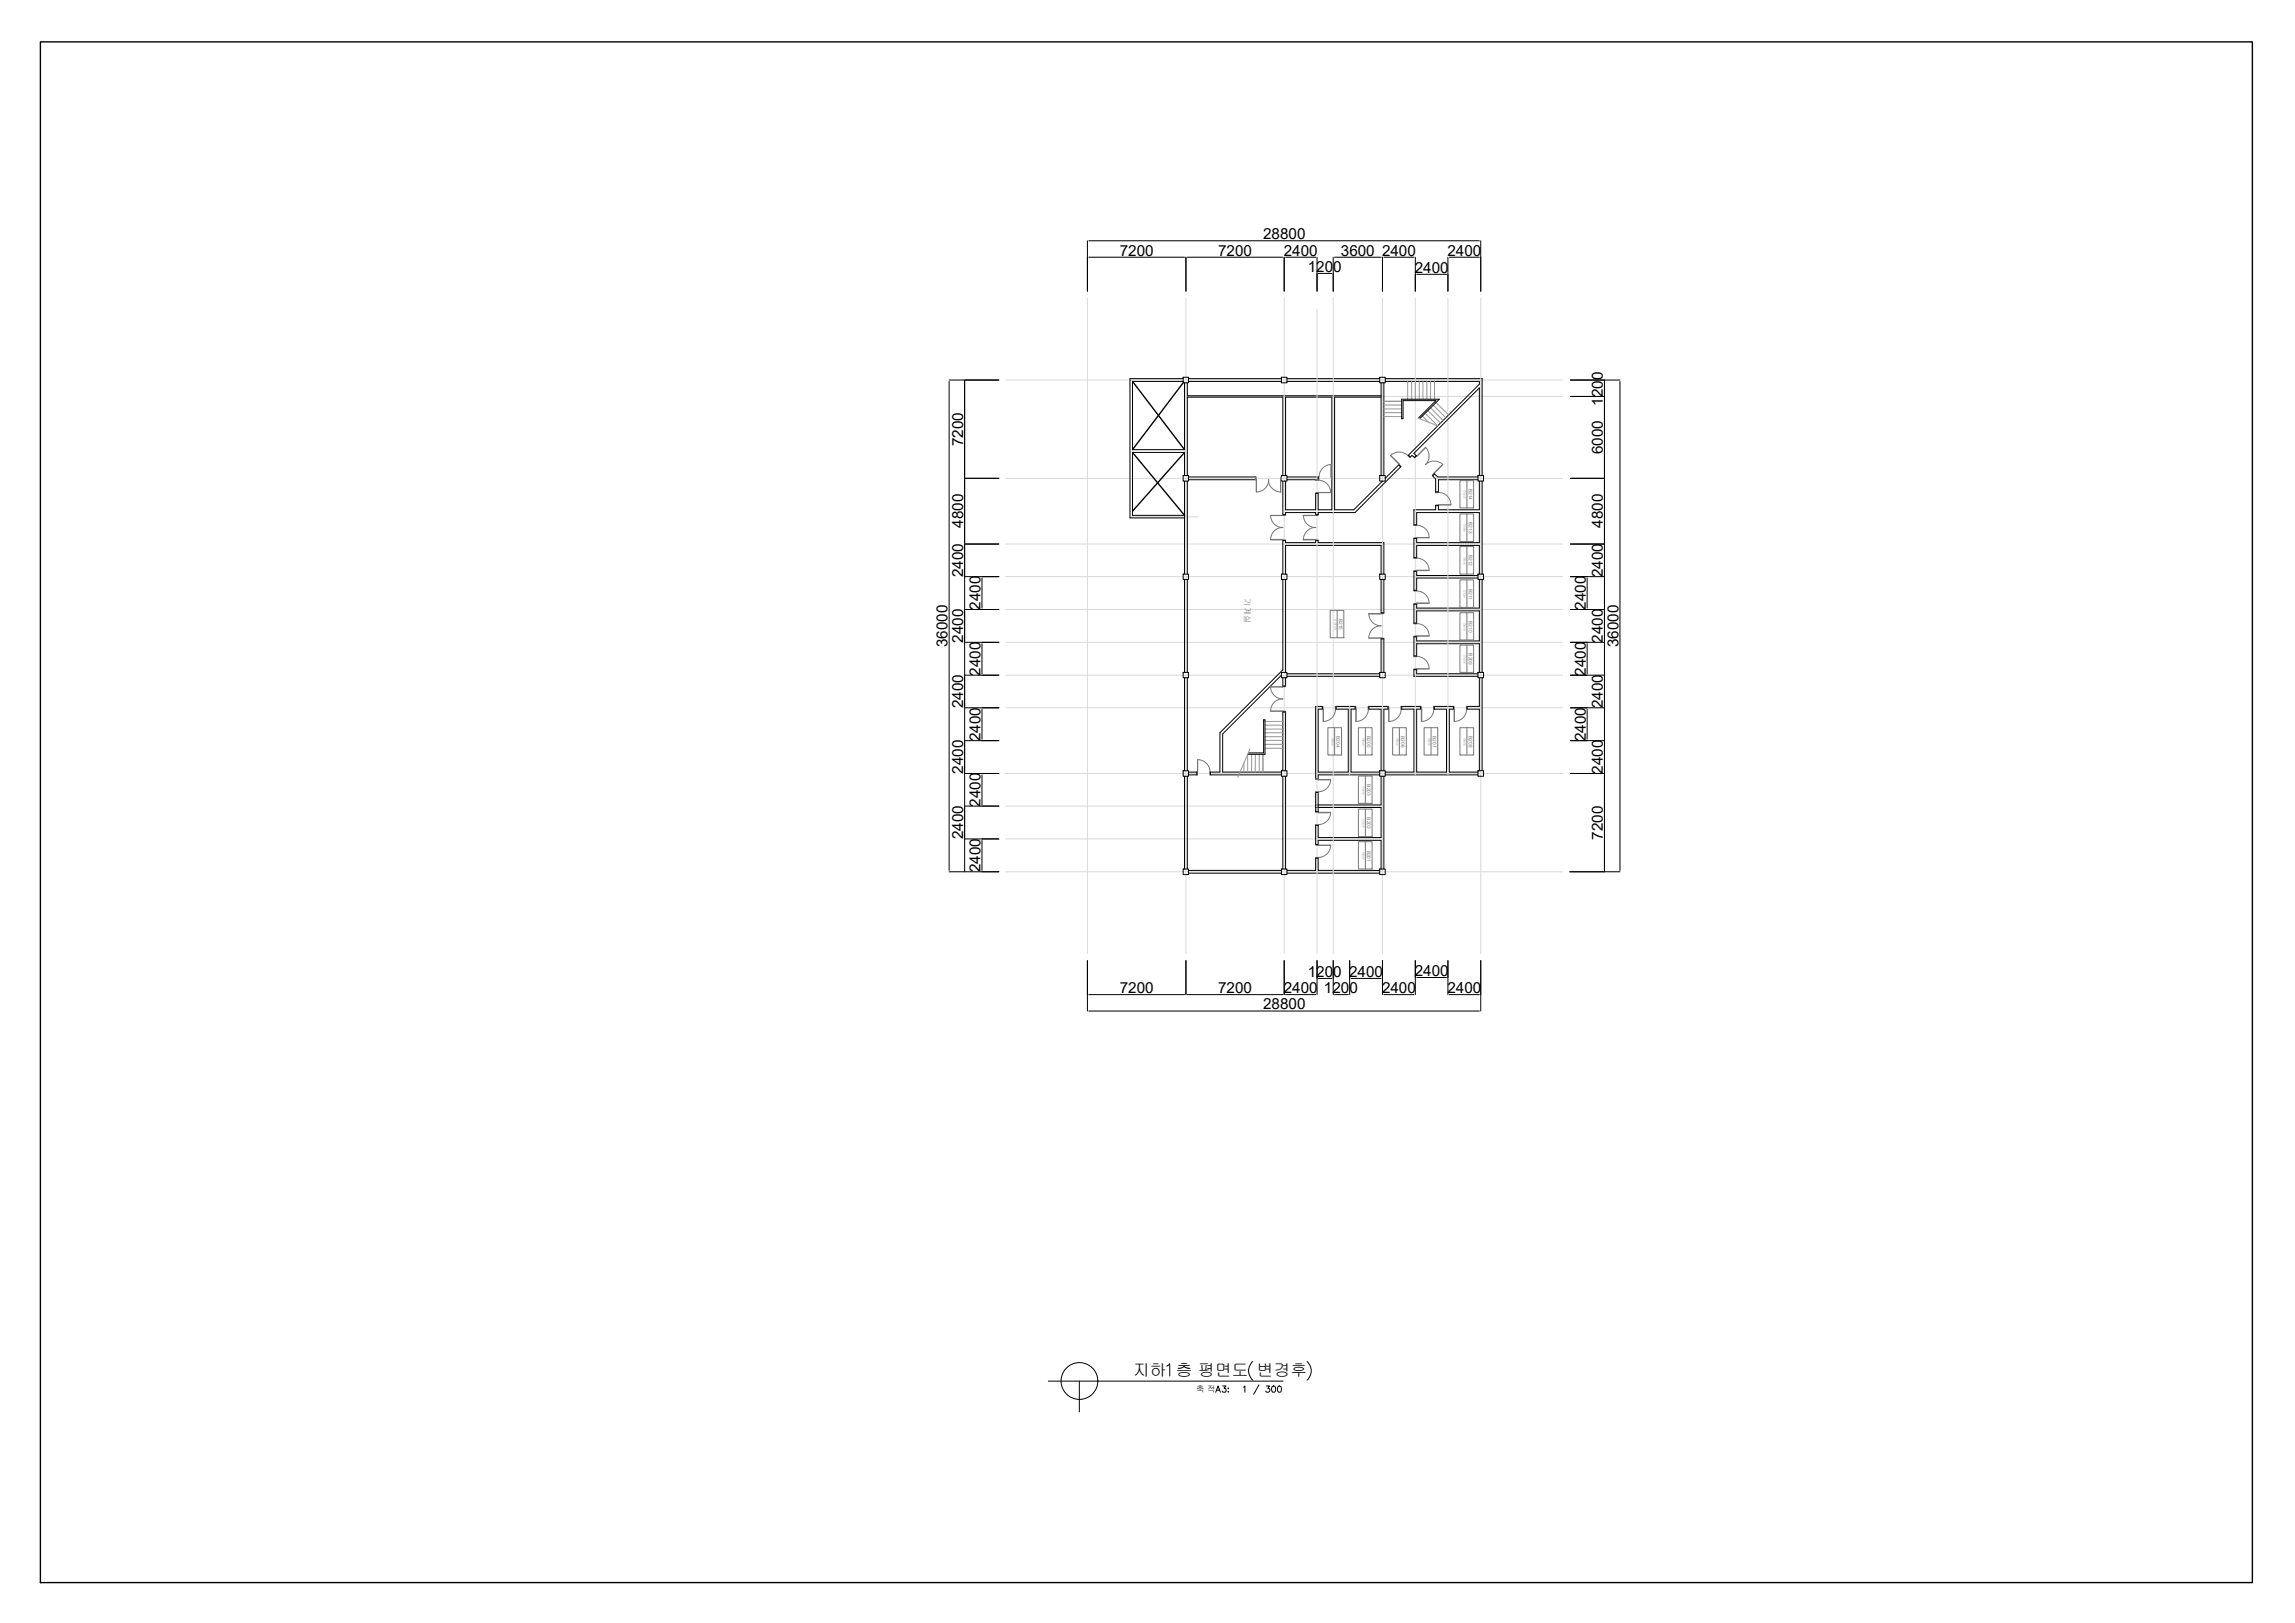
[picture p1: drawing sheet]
<svg xmlns="http://www.w3.org/2000/svg" width="420mm" height="297mm" viewBox="0 0 420 297" stroke-linecap="round" stroke-linejoin="round" font-family="sans-serif">
<defs><g id="words">
<text font-size="3.1" x="207.5" y="251.8">지하 층 평면도 변경후</text>
<g font-size="2.8">
<text x="205" y="46.8">7200</text>
<text x="223" y="46.8">7200</text>
<text x="231.3" y="43.8">28800</text>
<text x="235" y="46.8">2400</text>
<text x="245.5" y="46.8">3600</text>
<text x="253" y="46.8">2400</text>
<text x="265" y="46.8">2400</text>
<text x="239.4" y="49.7">1200</text>
<text x="259" y="50">2400</text>
<text x="293.4" y="74.3" transform="rotate(-90 293.4 74.3)">1200</text>
<text x="176.3" y="81.7" transform="rotate(-90 176.3 81.7)">7200</text>
<text x="293.4" y="83.1" transform="rotate(-90 293.4 83.1)">6000</text>
<text x="176.3" y="96.6" transform="rotate(-90 176.3 96.6)">4800</text>
<text x="293.4" y="96.6" transform="rotate(-90 293.4 96.6)">4800</text>
<text x="176.3" y="105.6" transform="rotate(-90 176.3 105.6)">2400</text>
<text x="293.4" y="105.6" transform="rotate(-90 293.4 105.6)">2400</text>
<text x="179.5" y="111.6" transform="rotate(-90 179.5 111.6)">2400</text>
<text x="290.3" y="111.6" transform="rotate(-90 290.3 111.6)">2400</text>
<text x="173.5" y="118.4" transform="rotate(-90 173.5 118.4)">36000</text>
<text x="176.3" y="117.6" transform="rotate(-90 176.3 117.6)">2400</text>
<text x="293.4" y="117.6" transform="rotate(-90 293.4 117.6)">2400</text>
<text x="296.3" y="118.4" transform="rotate(-90 296.3 118.4)">36000</text>
<text x="179.5" y="123.7" transform="rotate(-90 179.5 123.7)">2400</text>
<text x="290.3" y="123.7" transform="rotate(-90 290.3 123.7)">2400</text>
<text x="176.3" y="129.6" transform="rotate(-90 176.3 129.6)">2400</text>
<text x="293.4" y="129.6" transform="rotate(-90 293.4 129.6)">2400</text>
<text x="179.5" y="135.6" transform="rotate(-90 179.5 135.6)">2400</text>
<text x="290.3" y="135.6" transform="rotate(-90 290.3 135.6)">2400</text>
<text x="176.3" y="141.6" transform="rotate(-90 176.3 141.6)">2400</text>
<text x="293.4" y="141.6" transform="rotate(-90 293.4 141.6)">2400</text>
<text x="179.5" y="147.6" transform="rotate(-90 179.5 147.6)">2400</text>
<text x="176.3" y="153.6" transform="rotate(-90 176.3 153.6)">2400</text>
<text x="293.4" y="153.7" transform="rotate(-90 293.4 153.7)">7200</text>
<text x="179.5" y="159.6" transform="rotate(-90 179.5 159.6)">2400</text>
<text x="239.4" y="178.8">1200</text>
<text x="247" y="178.8">2400</text>
<text x="259" y="178.6">2400</text>
<text x="205" y="181.8">7200</text>
<text x="223" y="181.8">7200</text>
<text x="231.3" y="184.7">28800</text>
<text x="235" y="181.8">2400</text>
<text x="242.4" y="181.8">1200</text>
<text x="253" y="181.8">2400</text>
<text x="265" y="181.8">2400</text>
</g>
<text font-size="1.5" fill="#757575" x="227.9" y="109.5" transform="rotate(90 227.9 109.5)">기계실</text>
<text font-size="1.5" x="219" y="254.8">축 적</text>
<g font-size=".9" fill="#757575">
<text x="268.9" y="89.5" transform="rotate(90 268.9 89.5)">B214</text>
<text x="268.9" y="95.6" transform="rotate(90 268.9 95.6)">B213</text>
<text x="268.9" y="101.6" transform="rotate(90 268.9 101.6)">B212</text>
<text x="268.9" y="107.7" transform="rotate(90 268.9 107.7)">B211</text>
<text x="245.1" y="113.2" transform="rotate(90 245.1 113.2)">B215</text>
<text x="268.9" y="113.7" transform="rotate(90 268.9 113.7)">B210</text>
<text x="268.9" y="119.6" transform="rotate(90 268.9 119.6)">B209</text>
<text x="244.7" y="134.7" transform="rotate(90 244.7 134.7)">B204</text>
<text x="250.3" y="134.7" transform="rotate(90 250.3 134.7)">B205</text>
<text x="256.5" y="134.7" transform="rotate(90 256.5 134.7)">B206</text>
<text x="262.3" y="134.7" transform="rotate(90 262.3 134.7)">B207</text>
<text x="268.9" y="134.7" transform="rotate(90 268.9 134.7)">B208</text>
<text x="250.3" y="143.6" transform="rotate(90 250.3 143.6)">B203</text>
<text x="250.3" y="149.6" transform="rotate(90 250.3 149.6)">B202</text>
<text x="250.3" y="155.7" transform="rotate(90 250.3 155.7)">B201</text>
</g>
<g font-size=".5" fill="#757575">
<text x="268" y="89.7" transform="rotate(90 268 89.7)">연습실</text>
<text x="268" y="95.9" transform="rotate(90 268 95.9)">연습실</text>
<text x="268" y="101.9" transform="rotate(90 268 101.9)">연습실</text>
<text x="268" y="107.9" transform="rotate(90 268 107.9)">연습실</text>
<text x="244.3" y="113.4" transform="rotate(90 244.3 113.4)">GUITAR</text>
<text x="268" y="114" transform="rotate(90 268 114)">연습실</text>
<text x="268" y="119.9" transform="rotate(90 268 119.9)">연습실</text>
<text x="243.8" y="135" transform="rotate(90 243.8 135)">연습실</text>
<text x="249.4" y="135" transform="rotate(90 249.4 135)">연습실</text>
<text x="255.7" y="135" transform="rotate(90 255.7 135)">연습실</text>
<text x="261.4" y="135" transform="rotate(90 261.4 135)">연습실</text>
<text x="268" y="135" transform="rotate(90 268 135)">연습실</text>
<text x="249.4" y="143.8" transform="rotate(90 249.4 143.8)">연습실</text>
<text x="249.4" y="149.9" transform="rotate(90 249.4 149.9)">연습실</text>
<text x="249.4" y="155.9" transform="rotate(90 249.4 155.9)">연습실</text>
</g>
</g></defs>
<!-- layer: DOOR -->
<g fill="none" stroke="#757575" stroke-width=".18">
<path d="M229.9 87.3h.1v.5h-.1zM230 87.8v2.2M232.2 87.8a2.26 2.26 0 0 0 2.3 2.2l-.1-2.2v2.2M232.3 87.8a2.26 2.26 0 0 1-2.3 2.2v-2.2M232.6 94.3a2.26 2.26 0 0 0 2.3 2.3M232.6 98.7h2.3l-2.3 .1M232.6 94.3h2.3M234.5 87.3h.1v.5h-.1zM234.9 94.2h.5v.1h-.5zM234.9 98.8h.5v.1h-.5zM234.9 94.3l-2.3 .1M234.9 96.5a2.26 2.26 0 0 0-2.3 2.3"/>
<path d="M238.6 94.3h2.3M238.6 98.7h2.3l-2.3 .1M238.6 94.3a2.26 2.26 0 0 0 2.3 2.3M240.9 94.2h.4v.1h-.4zM240.9 98.8h.4v.1h-.4zM240.9 87.8h.4v.1h-.4zM240.9 94.3l-2.3 .1M240.9 96.5a2.26 2.26 0 0 0-2.3 2.3M241.3 87.3h.2v.5h-.2zM241.3 87.9a2.26 2.26 0 0 1 2.3 2.3h-2.7v.1h.4v-.2h2.3M243.7 85v2.3h.1v.5l-.1-2.8M243.8 85a2.26 2.26 0 0 0-2.3 2.3"/>
<path d="M254.6 83.4l1.6 1.5-.1 .2 .3 .3 .1-.1-1.9-1.9a2.23 2.23 0 0 1 3.2 0M257.8 83.4v-.1l.4 .4h-.1zM258.9 96.1h.5v.1h-.5zM258.9 98.4h.5v.2h-.5zM258.9 83.7l.4-.3 .1 .1-.4 .3zM259.4 98.4h2.2M259.4 96.1a2.26 2.26 0 0 1 2.2 2.3M261 85a2.26 2.26 0 0 1 3.2 0M261 81.9l-1.6 1.6 1.6-1.6a2.26 2.26 0 0 1 0 3.2M262.2 87l.3-.3h.1l-.3 .4zM262.8 90h.5v.2h-.5zM263.4 90.1a2.26 2.26 0 0 1 2.2 2.3"/>
<path d="M264.1 85l-1.6 1.7M265.6 92.4h-2.3v.1h-.5v-.1h2.8M250.6 112.3a2.26 2.26 0 0 0 2.3 2.3M250.6 112.3h2.2M252.8 112.2h.6v.1h-.6zM252.8 116.8h.6v.1h-.6zM252.8 112.3l-2.2 .1M252.9 114.5a2.26 2.26 0 0 0-2.3 2.3h2.2h-2.2M258.9 102.1h.5v.1h-.5zM258.9 108h.5v.2h-.5zM258.9 114h.5v.2h-.5zM259.4 102.2a2.26 2.26 0 0 1 2.2 2.2"/>
<path d="M259.4 108.2a2.26 2.26 0 0 1 2.2 2.2M259.4 114.1a2.26 2.26 0 0 1 2.2 2.3M261.6 104.4h-2.2v.2h-.5v-.2h2.7M261.6 110.4h-2.2v.2h-.5v-.2h2.7M261.6 116.4h-2.2v.1h-.5v-.1h2.7M219.2 139.1v2.7h-.1v-.5h.2v-2.2M219.3 139a2.26 2.26 0 0 1 2.2 2.3M234.9 125.7h-2.3a2.26 2.26 0 0 0 2.3 2.2M234.9 125.6h.5v.1h-.5zM234.9 130.2h.5v.1h-.5zM234.9 125.7h-2.3M234.9 127.9a2.26 2.26 0 0 0-2.3 2.3h2.3l-2.3-.1"/>
<path d="M242.2 132v-2.7h-.1v.5h.2v2.2M244.5 129.3h.1v.5h-.1zM244.5 129.8a2.26 2.26 0 0 1-2.3 2.2M248.1 129.3h.1v.5h-.1zM250.5 129.3h.1v.5h-.1zM250.5 129.8a2.26 2.26 0 0 1-2.3 2.2v-2.2M256.5 129.3h.1v.5h-.1zM256.5 129.8a2.26 2.26 0 0 1-2.3 2.2v-2.7h-.1v.5h.2v2.2M258.9 120.1h.5v.1h-.5zM259.4 120.1a2.26 2.26 0 0 1 2.2 2.3M260.2 132v-2.7h-.1v.5h.2v2.2M261.6 122.4h-2.2v.2h-.5v-.2h2.7"/>
<path d="M262.5 129.3h.1v.5h-.1zM262.5 129.8a2.26 2.26 0 0 1-2.3 2.2M268.5 129.3h.1v.5h-.1zM268.5 129.8a2.26 2.26 0 0 1-2.3 2.2v-2.7h-.1v.5h.2v2.2M221.5 141.3h.1v.5h-.1zM240.9 150.9h.4v.1h-.4zM240.9 144.9h.4v.1h-.4zM240.9 156.9h.4v.2h-.4zM243.6 148.8h-2.3v-.3h-.4v.2h2.7a2.26 2.26 0 0 1-2.3 2.2M243.6 142.7h-2.3v-.2h-.4v.2h2.7a2.26 2.26 0 0 1-2.3 2.2M243.6 154.7h-2.7v-.1h.4v.1h2.3M243.6 154.7a2.26 2.26 0 0 1-2.3 2.2"/>
</g>
<!-- layer: CENTER -->
<g fill="none" stroke="#d9d9d9" stroke-width=".18">
<path d="M199.1 54.6v119.9M217.1 54.6v119.9M235.1 54.6v119.9M241.1 56.6v117.9M244.1 54.6v119.9M253.1 54.6v119.9M259.1 54.6v87.2M265.1 54.6v87.2M271.1 54.6v119.9M184.1 69.6h102M216.9 72.6h69.2M184.1 87.5h102"/>
<path d="M184.1 99.6h102M207.1 94.6h12.2M184.1 105.5h102M184.1 117.6h102M184.1 111.5h102M184.1 123.6h102M184.1 129.5h102M247.1 129.3v12.5M184.1 141.6h102M184.1 147.5h69.3M184.1 153.5h69.3M184.1 159.6h102"/>
</g>
<!-- layer: wall -->
<g fill="none" stroke="#000" stroke-width=".18">
<path d="M216.6 69.3h-9.7v25.5h10M216.6 69.8h-9.3v12.5h9.6v-12.2M217.4 70.1v2.3h35.4M217.6 69.3h17M217.6 69.8h17M235.6 69.3h17M235.6 69.8h17M252.8 72.7h-8.5v20.6h3.5l5.3-5.2M252.8 70.1v16.9M253.4 70.1v16.9M253.6 69.8h17.2v.5l-13 13 .4 .4 .3-.3 .4 .3 .4-.3-.4-.4 11.9-12v16M253.6 69.3h17.7v17.7"/>
<path d="M259.7 76.5l3.2-3.2h-6v3.3h-.3v-3.5h6.9l-3.6 3.5M216.9 87v-4.2h-9.6v11.5h9.6M216.9 88.1v17M217.4 87v-14.3h17.5v14.3M217.4 88.1v17M217.6 87.3h12.3v.5h-12.3M235.4 87v-14.3h8.4v20.6h-2.5v-3h-.4v3h-5.5v-5.2M235.6 87.3h5.7v.5h-5.7M253.6 87.5l2.5-2.4 .3 .3-8.3 8.4h-6.8v.4h-.4v-.4h-5.5v.4h-.5v-6.1M270.6 87.3h-7.4l-.6-.6-.3 .4 .5 .6v2.3h.5v-2.2h7.3M270.8 88.1v5.2h-7.5v-.8h-.5v.8h-3.9v2.8h.5v-2.3h11.4v5.5h-11.4v-.7h-.5v3.5h.5v-2.3h11.4v5.3M271.3 88.1v17"/>
<path d="M216.9 106v17.1M217.4 106v17.1M234.9 105.1v-6.2h.5v.4h5.5v-.4h.4v.4h12.1v5.8M234.9 106v16.6l-11.6 11.5v7.2h-1.7v.5h13M235.4 105.1v-5.3h17.4v5.3M235.4 106v17.1M252.8 106v6.2h.6v-6.2M270.6 105.3h-11.2v-.7h-.5v3.4h.5v-2.2h11.2M270.8 106v5.3h-11.4v-.7h-.5v3.4h.5v-2.2h11.4v5.5h-11.4v-.8h-.5v3.6h.5v-2.3h11.4v5.3M271.3 106v17.1M216.9 124v17.1M217.4 124v17.1"/>
<path d="M228.5 137.8h2.8v-6.1h.3v6.3h-3.2M234.6 123.6l-10.8 10.7v7h10.8M234.9 124v1.6h.5v-1.6M235.6 123.3h17M235.6 123.8h17M252.8 123.1v-6.2h.6v6.2M270.6 123.3h-11.2v-.7h-.5v1.2h11.7M270.8 124v5.3h-2.2v.5h2.2v11.3M271.3 124v17.1M216.9 142.1v16.9M217.4 142.1v16.9M217.6 141.3h1.5v.5h-1.5"/>
<path d="M217.6 159.3h17M217.6 159.8h17M234.9 141.1v-10.8h.5v10.8M234.9 142.1v16.9M235.4 142.1v16.9M235.6 159.3h5.3v-2.2h.4v2.2h11.3M235.6 159.8h17M240.9 147.8h11.9v5.5h-11.5v-2.3h-.4v3.6h.4v-.8h11.5v5.2M240.9 145h.4v3.5h-.4zM252.6 141.3h-5.3v-11.5h.8v-.5h-3.5v.5h2.2v11.5h-5.5v-11.5h.8v-.5h-1.2v13.2h.4v-.7h11.3M252.8 141.1v-11.3h-2.2v-.5h3.5v.5h-.7v11.3M252.8 142.1v5.2h-11.9"/>
<path d="M253.4 142.1v16.9M253.6 141.3h5.3v-11.5h-2.3v-.5h3.5v.5h-.7v11.5h5.4v-11.5h-2.2v-.5h3.5v.5h-.8v11.5h5.3M253.6 141.8h17"/>
</g>
<!-- layer: 0e -->
<g fill="none" stroke="#000" stroke-width=".18">
<path d="M216.6 69h1v1.1h-1zM234.6 69h1v1.1h-1zM252.6 69h1v1.1h-1zM216.6 87h1v1.1h-1zM234.6 87h1v1.1h-1zM252.6 87h1v1.1h-1zM270.6 87h1v1.1h-1zM216.6 105.1h1v.9h-1zM234.6 105.1h1v.9h-1zM252.6 105.1h1v.9h-1zM270.6 105.1h1v.9h-1zM216.6 123.1h1v.9h-1z"/>
<path d="M234.6 123.1h1v.9h-1zM252.6 123.1h1v.9h-1zM270.6 123.1h1v.9h-1zM216.6 141.1h1v1h-1zM216.6 159h1v1.1h-1zM234.6 141.1h1v1h-1zM234.6 159h1v1.1h-1zM252.6 141.1h1v1h-1zM252.6 159h1v1.1h-1zM270.6 141.1h1v1h-1z"/>
</g>
<!-- layer: 0 -->
<path d="M7.4 7.7h405v281.9h-405zM207.3 69.8l9.6 12.5M216.6 70.1l-9.3 12.2M207.3 82.8l9.6 11.5M216.9 82.8l-9.6 10.8" fill="none" stroke="#000" stroke-width=".25"/>
<!-- layer: Ĳ -->
<g fill="none" stroke="#979797" stroke-width=".18">
<path d="M253.4 73.4h3.2M253.4 74.1h3.2M253.4 74.8h3.2M253.4 75.5h3.2M253.4 76.2h3.2M257.7 69.8v3.3M258.4 69.8v3.3M259.1 69.8v3.3M259.8 69.8v3.3M260.4 76.2l1.2 1.1M260.5 69.8v3.3M260.9 75.6l2.3 2.3-3.5-1.4"/>
<path d="M261.2 69.8v3.3M261.4 75.1l2.3 2.3M261.9 69.8v3.3M261.9 74.6l2.3 2.4M262.4 74.2l2.3 2.3M262.6 69.8v3.3M262.9 73.7l2.3 2.2M227.7 139.7v1.6M228.4 138v3.3M228.8 137.1l-2.2 5.2M229.1 138v3.3M229.8 138v3.3"/>
<path d="M230.5 138v3.3M231.2 138v3.3M231.6 136.9h3.3M231.6 136.2h3.3M231.6 135.5h3.3M231.6 134.8h3.3M231.6 134.1h3.3M231.6 133.4h3.3M231.6 132.7h3.3M231.6 132h3.3"/>
</g>
<!-- layer: 亅 -->
<g fill="none" stroke="#757575" stroke-width=".18">
<path d="M267.3 94.1h2.5v5h-2.5zM267.3 88h2.5v5h-2.5zM268.5 88v5M268.5 94.1v5M243.5 111.7h2.5v5h-2.5zM244.8 111.7v5M267.3 100h2.5v5.1h-2.5zM267.3 106.1h2.5v5.1h-2.5zM267.3 112.1h2.5v5h-2.5zM267.3 118.1h2.5v5h-2.5zM268.5 100v5.1M268.5 106.1v5.1"/>
<path d="M268.5 112.1v5M268.5 118.1v5M243.1 133.2h2.5v5h-2.5zM244.3 133.2v5M248.7 133.2h2.5v5h-2.5zM250 133.2v5M255 133.2h2.5v5h-2.5zM256.2 133.2v5M260.7 133.2h2.5v5h-2.5zM262 133.2v5M267.3 133.2h2.5v5h-2.5zM268.5 133.2v5"/>
<path d="M248.7 142h2.5v5h-2.5zM248.7 148.1h2.5v5h-2.5zM248.7 154.1h2.5v4.9h-2.5zM250 142v5M250 148.1v5M250 154.1v4.9"/>
</g>
<!-- layer: DIM -->
<g fill="none" stroke="#000" stroke-width=".18">
<path d="M199.1 44.1v9.2M199.3 47.1h17.6M199.3 44.1h71.5M217.1 47.1v6.2M217.4 47.1h17.5M235.1 47.1v6.2M235.4 47.1h5.5M241.1 47.1v6.2M241.3 50h2.5M244.1 47.1v6.2M244.3 47.1h8.5M253.1 47.1v6.2"/>
<path d="M253.4 47.1h5.5M259.1 47.1v6.2M259.4 50.2h5.4M265.1 47.1v6.2M265.3 47.1h5.5M271.1 44.1v9.2M173.8 69.6h9.1h-6.3v90M173.8 69.8v89.5M176.6 69.8v17.5M287.5 69.6h9.1M287.5 72.6h6.2M293.7 69.6v90"/>
<path d="M296.6 69.8v89.5M176.6 87.5h6.3M176.6 87.8v11.5M176.6 99.8v5.5M176.6 99.6h6.3M287.5 87.5h6.2M287.5 99.6h6.2M176.6 111.8v5.5M176.6 105.5h6.3M176.6 111.5h6.3M176.6 117.6h6.3M179.8 105.8v5.5"/>
<path d="M179.8 117.8v5.5M287.5 105.5h6.2M287.5 111.5h6.2M287.5 117.6h6.2M290.6 105.8v5.5M290.6 117.8v5.5M176.6 123.8v5.5M176.6 135.8v5.5M176.6 123.6h6.3M176.6 129.5h6.3M176.6 135.6h6.3M179.8 129.8v5.5"/>
<path d="M287.5 123.6h6.2M287.5 129.5h6.2M287.5 135.6h6.2M290.6 129.8v5.5M173.8 159.6h9.1M176.6 147.8v5.5M176.6 141.6h6.3M176.6 147.5h6.3M176.6 153.5h6.3M179.8 141.8v5.5M179.8 153.8v5.5M287.3 159.6h9.3"/>
<path d="M287.5 141.6h6.2M199.1 175.8v9.2M217.1 175.8v6.2M235.1 175.8v6.2M241.1 175.8v6.2M241.3 179.1h2.5M244.1 175.8v6.2M247.1 175.8v6.2M247.3 179.1h5.5M253.1 175.8v6.2M259.1 175.8v6.2M259.4 178.9h5.4"/>
<path d="M265.1 175.8v6.2M271.1 175.8v9.2M199.3 182h17.6M199.3 185h71.5M217.4 182h17.5M235.4 182h5.5M244.3 182h2.5M253.4 182h5.5M265.3 182h5.5M191.9 252.8h43M197.6 252.8v5.6M213.6 250l.6-.4v2.2"/>
<path d="M222.6 254.8l.4-1.1 .4 1.1M222.7 254.4h.6M223.8 253.7h.6l-.3 .4a.37 .37 0 0 1 .3 .6 .37 .37 0 0 1-.6-.1M224.8 254.1l.1 .1zM224.9 254.7v.1zM227.7 253.9l.2-.2v1.1M229.3 249.2a2.29 2.29 0 0 0 0 3.4M230.5 253.4l-1 1.8M231.8 253.7h.6l-.3 .4a.39 .39 0 0 1 .3 .6 .39 .39 0 0 1-.7-.1M232.9 253.7a.34 .34 0 0 1 .6 .2v.7l-.4 .2h-.2l-.1-.5zM233.9 253.9a.34 .34 0 0 1 .3-.2 .34 .34 0 0 1 .4 .2v.7l-.3 .2-.4-.2zM239.3 249.2a2.29 2.29 0 0 1 0 3.4"/>
<circle cx="197.6" cy="252.8" r="3.4"/>
</g>
<use href="#words"/>
</svg>
